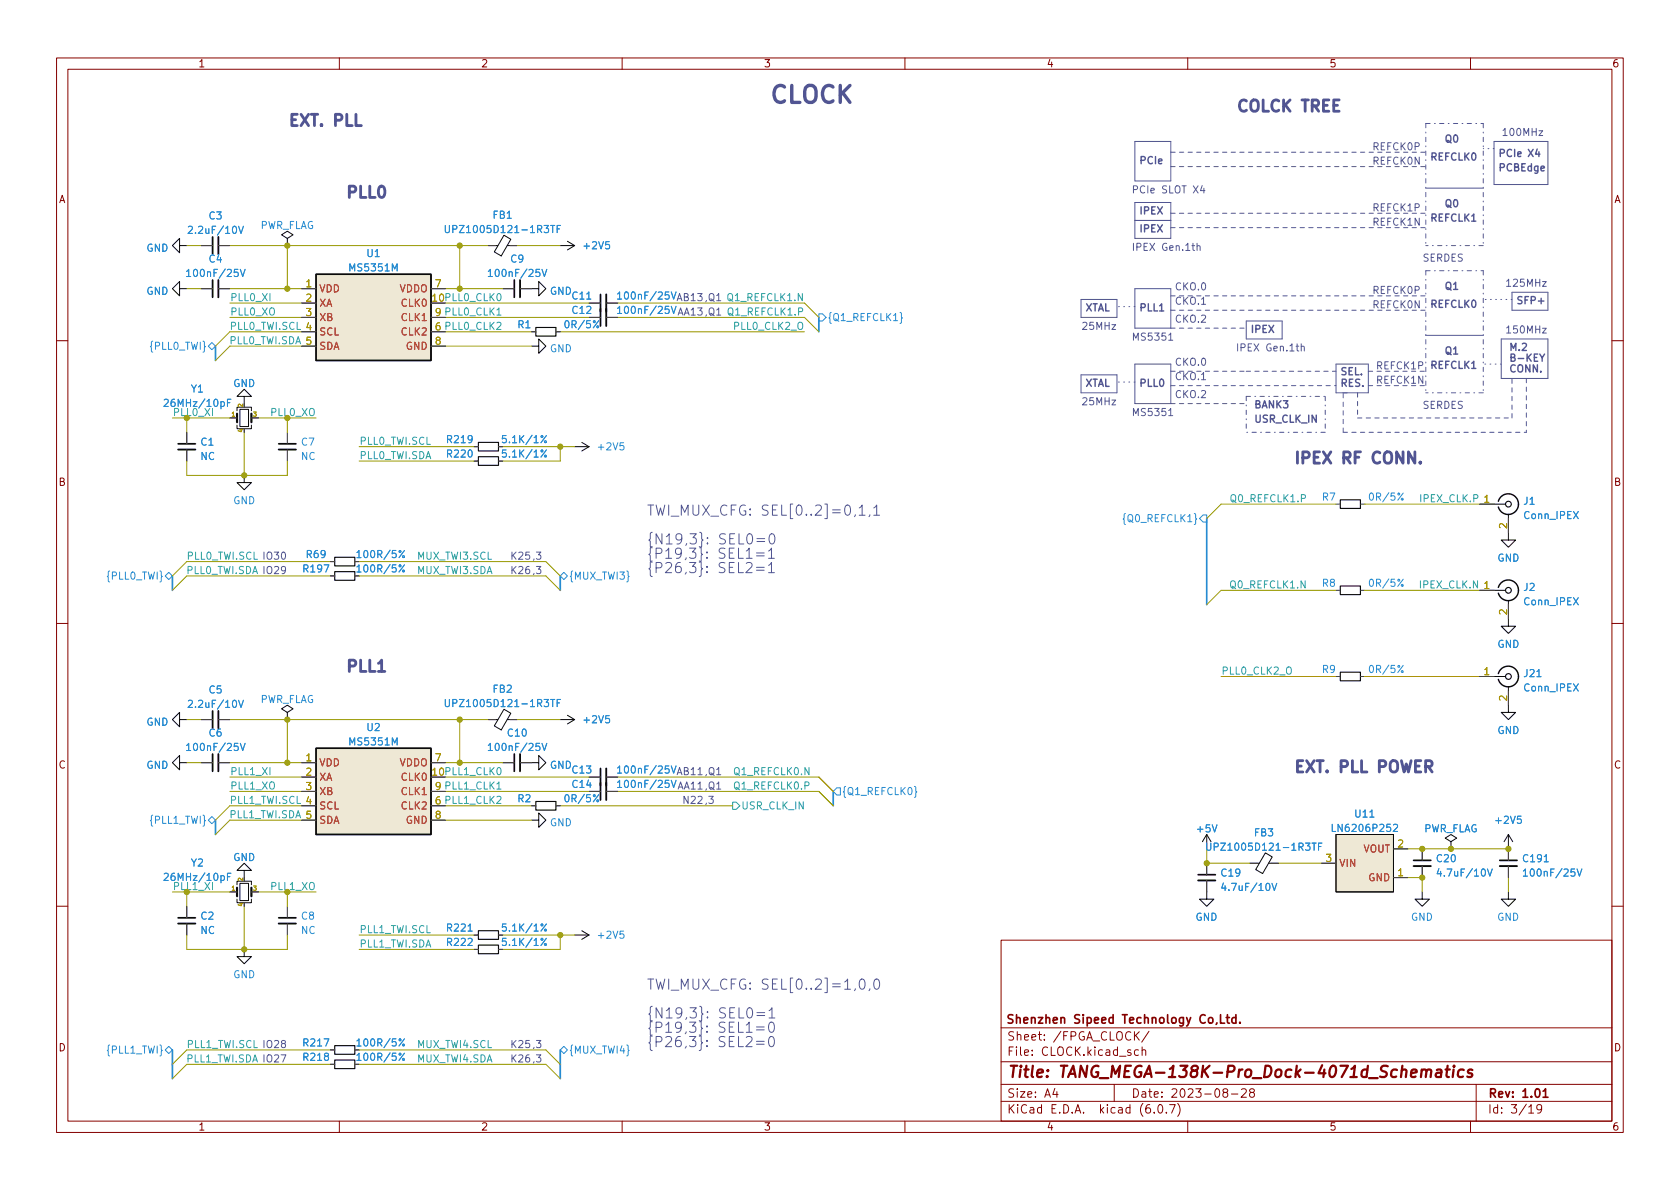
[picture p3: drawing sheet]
<svg xmlns="http://www.w3.org/2000/svg" width="297mm" height="210mm" viewBox="0 0 297 210" stroke-linecap="round" stroke-linejoin="round" font-family="sans-serif">
<defs><g id="words">
<text font-size="4.2" fill="#515593" x="135.9" y="18.2">CLOCK</text>
<g font-size="2.8" fill="#515593">
<text x="50.8" y="22.3">EXT. PLL</text>
<text x="218.4" y="19.8">COLCK TREE</text>
<text x="61" y="35">PLL0</text>
<text x="228.6" y="82">IPEX RF CONN.</text>
<text x="61" y="118.8">PLL1</text>
<text x="228.6" y="136.6">EXT. PLL POWER</text>
</g>
<text font-size="2.8" fill="#840000" x="178" y="190.6">Title: TANG_MEGA-138K-Pro_Dock-4071d_Schematics</text>
<g font-size="2.5" fill="#515593">
<text x="114.3" y="91.2">TWI_MUX_CFG: SEL[0..2]=0,1,1</text>
<text x="114.3" y="101.4">{P26,3}: SEL2=1</text>
<text x="114.3" y="96.3">{N19,3}: SEL0=0</text>
<text x="114.3" y="98.8">{P19,3}: SEL1=1</text>
<text x="114.3" y="175">TWI_MUX_CFG: SEL[0..2]=1,0,0</text>
<text x="114.3" y="180.1">{N19,3}: SEL0=1</text>
<text x="114.3" y="185.2">{P26,3}: SEL2=0</text>
<text x="114.3" y="182.6">{P19,3}: SEL1=0</text>
</g>
<g font-size="2.1" fill="#840000">
<text x="177.8" y="181">Shenzhen Sipeed Technology Co,Ltd.</text>
<text x="178" y="184">Sheet: /FPGA_CLOCK/</text>
<text x="178" y="186.7">File: CLOCK.kicad_sch</text>
<text x="178" y="196.9">KiCad E.D.A. kicad (6.0.7)</text>
<text x="178" y="194.1">Size: A4</text>
<text x="200" y="194.1">Date: 2023-08-28</text>
<text x="263" y="194.1">Rev: 1.01</text>
<text x="263" y="196.9">Id: 3/19</text>
</g>
<g font-size="1.8" fill="#840000">
<text x="35" y="11.9">1</text>
<text x="85" y="11.9">2</text>
<text x="135" y="11.9">3</text>
<text x="185" y="11.9">4</text>
<text x="235" y="11.9">5</text>
<text x="285" y="11.9">6</text>
<text x="10.3" y="35.9">A</text>
<text x="285.3" y="35.9">A</text>
<text x="10.3" y="85.9">B</text>
<text x="285.3" y="85.9">B</text>
<text x="10.3" y="135.9">C</text>
<text x="285.3" y="135.9">C</text>
<text x="10.3" y="185.9">D</text>
<text x="285.3" y="185.9">D</text>
<text x="35" y="199.9">1</text>
<text x="85" y="199.9">2</text>
<text x="135" y="199.9">3</text>
<text x="185" y="199.9">4</text>
<text x="235" y="199.9">5</text>
<text x="285" y="199.9">6</text>
</g>
<g font-size="1.8" fill="#515593">
<text x="201.3" y="29">PCIe</text>
<text x="242.6" y="29.1">REFCK0N</text>
<text x="242.6" y="26.6">REFCK0P</text>
<text x="252.7" y="28.4">REFCLK0</text>
<text x="255.3" y="25.2">Q0</text>
<text x="264.8" y="27.7">PCIe X4</text>
<text x="265.4" y="24">100MHz</text>
<text x="200" y="34.2">PCIe SLOT X4</text>
<text x="264.8" y="30.3">PCBEdge</text>
<text x="201.3" y="41.1">IPEX</text>
<text x="201.3" y="37.9">IPEX</text>
<text x="242.6" y="39.9">REFCK1N</text>
<text x="242.6" y="37.4">REFCK1P</text>
<text x="252.7" y="39.2">REFCLK1</text>
<text x="255.3" y="36.6">Q0</text>
<text x="200" y="44.3">IPEX Gen.1th</text>
<text x="251.5" y="46.3">SERDES</text>
<text x="119.9" y="53.2">AB13,Q1</text>
<text x="207.6" y="51.3">CKO.0</text>
<text x="207.6" y="53.9">CKO.1</text>
<text x="242.6" y="52">REFCK0P</text>
<text x="255.3" y="51.2">Q1</text>
<text x="266.1" y="50.7">125MHz</text>
<text x="268" y="53.8">SFP+</text>
<text x="119.9" y="55.8">AA13,Q1</text>
<text x="191.1" y="58.3">25MHz</text>
<text x="191.8" y="55">XTAL</text>
<text x="201.3" y="55">PLL1</text>
<text x="207.6" y="57">CKO.2</text>
<text x="221" y="58.9">IPEX</text>
<text x="242.6" y="54.5">REFCK0N</text>
<text x="252.7" y="54.4">REFCLK0</text>
<text x="266.1" y="59">150MHz</text>
<text x="200" y="60.2">MS5351</text>
<text x="207.6" y="64.7">CKO.0</text>
<text x="218.4" y="62.1">IPEX Gen.1th</text>
<text x="243.2" y="65.3">REFCK1P</text>
<text x="252.7" y="65.2">REFCLK1</text>
<text x="255.3" y="62.7">Q1</text>
<text x="266.7" y="63.9">B-KEY</text>
<text x="266.7" y="62">M.2</text>
<text x="266.7" y="65.8">CONN.</text>
<text x="191.1" y="71.7">25MHz</text>
<text x="191.8" y="68.4">XTAL</text>
<text x="201.3" y="68.4">PLL0</text>
<text x="207.6" y="70.4">CKO.2</text>
<text x="207.6" y="67.2">CKO.1</text>
<text x="236.9" y="66.3">SEL.</text>
<text x="236.9" y="68.4">RES.</text>
<text x="243.2" y="67.8">REFCK1N</text>
<text x="200" y="73.6">MS5351</text>
<text x="221.6" y="74.7">USR_CLK_IN</text>
<text x="221.6" y="72.2">BANK3</text>
<text x="251.5" y="72.3">SERDES</text>
<text x="47" y="101.5">IO29</text>
<text x="47" y="99">IO30</text>
<text x="90.7" y="101.5">K26,3</text>
<text x="90.7" y="99">K25,3</text>
<text x="119.9" y="137.1">AB11,Q1</text>
<text x="119.9" y="139.6">AA11,Q1</text>
<text x="121.2" y="142.1">N22,3</text>
<text x="47" y="185.3">IO28</text>
<text x="90.7" y="185.3">K25,3</text>
<text x="47" y="187.9">IO27</text>
<text x="90.7" y="187.9">K26,3</text>
</g>
<g font-size="1.8" fill="#268bd2">
<text x="34" y="41.3">2.2uF/10V</text>
<text x="37" y="38.8">C3</text>
<text x="45.8" y="40.5">PWR_FLAG</text>
<text x="80" y="41.2">UPZ1005D121-1R3TF</text>
<text x="87.2" y="38.7">FB1</text>
<text x="25.9" y="44.5">GND</text>
<text x="37" y="46.4">C4</text>
<text x="62" y="48">MS5351M</text>
<text x="64.9" y="45.4">U1</text>
<text x="90.3" y="46.4">C9</text>
<text x="103.4" y="44.1">+2V5</text>
<text x="25.9" y="52.1">GND</text>
<text x="33.7" y="49">100nF/25V</text>
<text x="87.1" y="49">100nF/25V</text>
<text x="97.2" y="52.1">GND</text>
<text x="101.2" y="53">C11</text>
<text x="109.9" y="53">100nF/25V</text>
<text x="91.6" y="58">R1</text>
<text x="100.2" y="58">0R/5%</text>
<text x="101.2" y="55.5">C12</text>
<text x="109.9" y="55.5">100nF/25V</text>
<text x="146.2" y="56.8">{Q1_REFCLK1}</text>
<text x="26.7" y="61.8">{PLL0_TWI}</text>
<text x="97.2" y="62.3">GND</text>
<text x="29.8" y="71.9">26MHz/10pF</text>
<text x="33.8" y="69.4">Y1</text>
<text x="41.2" y="68.4">GND</text>
<text x="35.4" y="81.3">NC</text>
<text x="35.5" y="78.8">C1</text>
<text x="53.2" y="81.3">NC</text>
<text x="53.3" y="78.8">C7</text>
<text x="79.2" y="78.4">R219</text>
<text x="79.2" y="80.9">R220</text>
<text x="89.3" y="78.4">5.1K/1%</text>
<text x="89.3" y="80.9">5.1K/1%</text>
<text x="105.9" y="79.6">+2V5</text>
<text x="41.2" y="89.1">GND</text>
<text x="233.8" y="88.5">R7</text>
<text x="242.5" y="88.5">0R/5%</text>
<text x="269.4" y="89.2">J1</text>
<text x="199" y="92.3">{Q0_REFCLK1}</text>
<text x="269.5" y="91.8">Conn_IPEX</text>
<text x="53.8" y="101.2">R197</text>
<text x="54.3" y="98.7">R69</text>
<text x="63.7" y="98.7">100R/5%</text>
<text x="63.7" y="101.2">100R/5%</text>
<text x="264.7" y="99.3">GND</text>
<text x="19.1" y="102.5">{PLL0_TWI}</text>
<text x="100.5" y="102.5">{MUX_TWI3}</text>
<text x="233.8" y="103.8">R8</text>
<text x="242.5" y="103.8">0R/5%</text>
<text x="269.4" y="104.5">J2</text>
<text x="269.5" y="107">Conn_IPEX</text>
<text x="233.8" y="119">R9</text>
<text x="242.5" y="119">0R/5%</text>
<text x="264.7" y="114.5">GND</text>
<text x="269.5" y="119.7">J21</text>
<text x="34" y="125.2">2.2uF/10V</text>
<text x="37" y="122.6">C5</text>
<text x="45.8" y="124.3">PWR_FLAG</text>
<text x="80" y="125">UPZ1005D121-1R3TF</text>
<text x="87.2" y="122.5">FB2</text>
<text x="269.5" y="122.3">Conn_IPEX</text>
<text x="25.9" y="128.3">GND</text>
<text x="37" y="130.2">C6</text>
<text x="62" y="131.8">MS5351M</text>
<text x="64.9" y="129.3">U2</text>
<text x="89.8" y="130.2">C10</text>
<text x="103.4" y="127.9">+2V5</text>
<text x="264.7" y="129.8">GND</text>
<text x="25.9" y="135.9">GND</text>
<text x="33.7" y="132.8">100nF/25V</text>
<text x="87.1" y="132.8">100nF/25V</text>
<text x="97.2" y="135.9">GND</text>
<text x="101.2" y="136.8">C13</text>
<text x="109.9" y="136.8">100nF/25V</text>
<text x="91.6" y="141.9">R2</text>
<text x="100.2" y="141.9">0R/5%</text>
<text x="101.2" y="139.3">C14</text>
<text x="109.9" y="139.3">100nF/25V</text>
<text x="148.8" y="140.6">{Q1_REFCLK0}</text>
<text x="26.7" y="145.7">{PLL1_TWI}</text>
<text x="97.2" y="146.1">GND</text>
<text x="211.8" y="147.2">+5V</text>
<text x="221.8" y="147.9">FB3</text>
<text x="236.1" y="147.1">LN6206P252</text>
<text x="239.7" y="144.6">U11</text>
<text x="251.6" y="147.2">PWR_FLAG</text>
<text x="264.6" y="145.7">+2V5</text>
<text x="29.8" y="155.8">26MHz/10pF</text>
<text x="33.8" y="153.2">Y2</text>
<text x="41.2" y="152.2">GND</text>
<text x="214.6" y="150.4">UPZ1005D121-1R3TF</text>
<text x="216" y="155">C19</text>
<text x="254.1" y="152.5">C20</text>
<text x="254.8" y="155">4.7uF/10V</text>
<text x="269.4" y="152.5">C191</text>
<text x="270.1" y="155">100nF/25V</text>
<text x="216.7" y="157.5">4.7uF/10V</text>
<text x="35.4" y="165.2">NC</text>
<text x="35.5" y="162.6">C2</text>
<text x="53.2" y="165.2">NC</text>
<text x="53.3" y="162.6">C8</text>
<text x="79.2" y="164.7">R221</text>
<text x="79.2" y="167.3">R222</text>
<text x="89.3" y="164.7">5.1K/1%</text>
<text x="89.3" y="167.3">5.1K/1%</text>
<text x="105.9" y="166">+2V5</text>
<text x="211.3" y="162.8">GND</text>
<text x="249.4" y="162.8">GND</text>
<text x="264.7" y="162.8">GND</text>
<text x="41.2" y="173">GND</text>
<text x="53.8" y="185">R217</text>
<text x="63.7" y="185">100R/5%</text>
<text x="19.1" y="186.3">{PLL1_TWI}</text>
<text x="53.8" y="187.6">R218</text>
<text x="63.7" y="187.6">100R/5%</text>
<text x="100.5" y="186.3">{MUX_TWI4}</text>
</g>
<g font-size="1.8" fill="#2aa198">
<text x="40.6" y="53.2">PLL0_XI</text>
<text x="76.5" y="53.3">10 PLL0_CLK0</text>
<text x="129" y="53.2">Q1_REFCLK1.N</text>
<text x="40.6" y="55.8">PLL0_XO</text>
<text x="40.8" y="58.3">PLL0_TWI.SCL 4</text>
<text x="77" y="58.4">6 PLL0_CLK2</text>
<text x="77" y="55.9">9 PLL0_CLK1</text>
<text x="129.1" y="55.8">Q1_REFCLK1.P</text>
<text x="130" y="58.3">PLL0_CLK2_O</text>
<text x="40.6" y="60.9">PLL0_TWI.SDA 5</text>
<text x="63.5" y="78.6">PLL0_TWI.SCL</text>
<text x="63.5" y="81.2">PLL0_TWI.SDA</text>
<text x="218" y="88.8">Q0_REFCLK1.P</text>
<text x="251.3" y="88.8">IPEX_CLK.P 1</text>
<text x="32.9" y="101.5">PLL0_TWI.SDA</text>
<text x="33.1" y="99">PLL0_TWI.SCL</text>
<text x="73.7" y="99">MUX_TWI3.SCL</text>
<text x="73.7" y="101.5">MUX_TWI3.SDA</text>
<text x="217.9" y="104">Q0_REFCLK1.N</text>
<text x="251.2" y="104">IPEX_CLK.N 1</text>
<text x="215.9" y="119.3">PLL0_CLK2_O</text>
<text x="40.6" y="137.1">PLL1_XI</text>
<text x="76.5" y="137.2">10 PLL1_CLK0</text>
<text x="129.5" y="137.1">Q1_REFCLK0.N</text>
<text x="40.6" y="139.6">PLL1_XO</text>
<text x="40.8" y="142.1">PLL1_TWI.SCL 4</text>
<text x="77" y="142.2">6 PLL1_CLK2</text>
<text x="77" y="139.7">9 PLL1_CLK1</text>
<text x="129.5" y="139.6">Q1_REFCLK0.P</text>
<text x="131" y="143.1">USR_CLK_IN</text>
<text x="40.6" y="144.7">PLL1_TWI.SDA 5</text>
<text x="63.5" y="165">PLL1_TWI.SCL</text>
<text x="63.5" y="167.5">PLL1_TWI.SDA</text>
<text x="33.1" y="185.3">PLL1_TWI.SCL</text>
<text x="73.7" y="185.3">MUX_TWI4.SCL</text>
<text x="32.9" y="187.9">PLL1_TWI.SDA</text>
<text x="73.7" y="187.9">MUX_TWI4.SDA</text>
</g>
<g font-size="1.8" fill="#b58900">
<text x="54.1" y="50.8">1</text>
<text x="54.1" y="53.3">2</text>
<text x="76.5" y="53.3">10</text>
<text x="77" y="50.8">7</text>
<text x="54.1" y="55.9">3</text>
<text x="54.1" y="58.4">4</text>
<text x="77" y="58.4">6</text>
<text x="77" y="55.9">9</text>
<text x="54.1" y="61">5</text>
<text x="77" y="61">8</text>
<text x="262.4" y="88.9">1</text>
<text x="266.4" y="93.5" transform="rotate(-90 266.4 93.5)">2</text>
<text x="262.4" y="104.1">1</text>
<text x="266.4" y="108.7" transform="rotate(-90 266.4 108.7)">2</text>
<text x="262.4" y="119.4">1</text>
<text x="266.4" y="123.9" transform="rotate(-90 266.4 123.9)">2</text>
<text x="54.1" y="134.6">1</text>
<text x="54.1" y="137.2">2</text>
<text x="76.5" y="137.2">10</text>
<text x="77" y="134.6">7</text>
<text x="54.1" y="139.7">3</text>
<text x="54.1" y="142.2">4</text>
<text x="77" y="142.2">6</text>
<text x="77" y="139.7">9</text>
<text x="54.1" y="144.8">5</text>
<text x="77" y="144.8">8</text>
<text x="247.2" y="149.9">2</text>
<text x="234.5" y="152.4">3</text>
<text x="247.2" y="154.9">1</text>
</g>
<g font-size="1.8" fill="#cb4b16">
<text x="56.4" y="51.7">VDD</text>
<text x="70.6" y="51.7">VDDO</text>
<text x="56.4" y="54.2">XA</text>
<text x="56.4" y="56.8">XB</text>
<text x="56.4" y="59.3">SCL</text>
<text x="71.1" y="54.2">CLK0</text>
<text x="71.1" y="59.3">CLK2</text>
<text x="71.1" y="56.8">CLK1</text>
<text x="56.4" y="61.8">SDA</text>
<text x="71.8" y="61.8">GND</text>
<text x="56.4" y="135.5">VDD</text>
<text x="70.6" y="135.5">VDDO</text>
<text x="56.4" y="138">XA</text>
<text x="56.4" y="140.6">XB</text>
<text x="56.4" y="143.1">SCL</text>
<text x="71.1" y="138">CLK0</text>
<text x="71.1" y="143.1">CLK2</text>
<text x="71.1" y="140.6">CLK1</text>
<text x="56.4" y="145.7">SDA</text>
<text x="71.8" y="145.7">GND</text>
<text x="236.7" y="153.3">VIN</text>
<text x="241" y="150.7">VOUT</text>
<text x="241.9" y="155.8">GND</text>
</g>
<g font-size="1.8" fill="#859900">
<text x="30.5" y="73.6">PLL0_XI</text>
<text x="48" y="73.6">PLL0_XO</text>
<text x="30.5" y="157.4">PLL1_XI</text>
<text x="48" y="157.4">PLL1_XO</text>
</g>
<g font-size="1.1" fill="#b58900">
<text x="42.9" y="72" transform="rotate(-90 42.9 72)">2</text>
<text x="41" y="73.7">1</text>
<text x="42.9" y="76.4" transform="rotate(-90 42.9 76.4)">4</text>
<text x="44.8" y="73.7">3</text>
<text x="42.9" y="155.8" transform="rotate(-90 42.9 155.8)">2</text>
<text x="41" y="157.5">1</text>
<text x="42.9" y="160.2" transform="rotate(-90 42.9 160.2)">4</text>
<text x="44.8" y="157.5">3</text>
</g>
</g></defs>
<g fill="none" stroke="#840000" stroke-width=".18">
<path d="M10 10.2h277v190.1h-277zM12 12.2h273v186.1h-273zM60 10.2v2M110 10.2v2M160 10.2v2M210 10.2v2M260 10.2v2M10 60.2h2M285 60.2h2M10 110.2h2M285 110.2h2M10 160.2h2"/>
<path d="M177 166.3h108v32h-108zM285 160.2h2M60 198.3v2M110 198.3v2M160 198.3v2M177 194.8h108M177 191.8h108M177 187.8h108M177 181.8h108M186.5 192.5l-.4 1h1M186.9 193v1M197 191.8v3"/>
<path d="M200.8 183.1l.6 .8M201.3 185.7l-.4-.1-.3 .3v.4l.1 .3h.6M201.4 182.4l-.8 .9M201.9 185.8l.2-.2 .4 .1 .1 .9M201.9 185.1v1.5M203.1 182.4l-1.2 1.9M204.1 196.7v.1M204.9 195.4l.2-.1a.81 .81 0 0 1 .6 .7 .81 .81 0 0 1-.3 .8h-.2a.81 .81 0 0 1-.6-.6 .81 .81 0 0 1 .3-.8zM206.2 196.7v.1M206.8 195.3h1l-.7 1.5M208.2 195.1a1.72 1.72 0 0 1 0 2.3M210 198.3v2"/>
<path d="M216.5 193.2l-.3-.3 .1-.2 .2-.2 .4 .1 .2 .2-.1 .2-.6 .2-.2 .3 .1 .4 .2 .1h.4l.2-.3v-.2l-.3-.3M217.7 193.5h1.2M219.5 192.7l.6-.2 .2 .2 .1 .3-1 1h1M221.2 193.2l-.3-.3 .1-.2 .2-.2 .4 .1 .2 .2-.1 .2-.6 .2-.2 .3 .1 .4 .2 .1h.3l.3-.3-.1-.4-.2-.1M260 198.3v2M261 191.8v6.5M270.3 195.8l.4-.5v1.5M270.3 196.8h.9M272.6 196l-.3 .3h-.3l-.3-.3 .2-.6 .4-.1 .2 .2a.99 .99 0 0 1-.3 1.3h-.3"/>
</g>
<path d="M215.8 179.4v1.5h.7M216.8 179.9h.6M217 179.4v1.3l.4 .2M218.5 179.4v1.5M218.5 180l-.4-.1-.3 .3v.4l.1 .3h.6M219.2 180.8v.1M272.8 193l.5-.5v1.5M272.8 194h.9" fill="none" stroke="#840000" stroke-width=".3"/>
<path d="M251.4 189.3a.49 .49 0 0 1 .8 .1l-.1 1.1M252.2 189.4a.5 .5 0 0 1 .8-.2l-.1 1.3M254 189.2l.2-.1 .6 .1-.1 1.3M254.9 189.6l-.7 .1a.4 .4 0 0 0-.4 .3 .4 .4 0 0 0 .3 .5l.7-.1M255.6 189.1h.7M256 188.5l-.3 1.7 .1 .2 .4 .1M257 189.1l-.2 1.4M257.1 188.5l-.1 .1 .1 .1 .1-.1-.1-.1v.2M258.8 189.2a.66 .66 0 0 0-1 .3l-.1 .6 .2 .3 .2 .1 .6-.1M260.3 189.2a.49 .49 0 0 0-.8 .3l.3 .3 .5 .1v.2l-.1 .3-.2 .1-.6-.1" fill="none" stroke="#840000" stroke-width=".4"/>
<g fill="none" stroke="#0a0a0a" stroke-width=".2">
<path d="M94.7 57.9h3.6v1.5h-3.6zM84.6 78.2h3.5v1.6h-3.5zM59.2 98.5h3.5v1.6h-3.5zM84.6 80.8h3.5v1.5h-3.5zM237 88.4h3.5v1.5h-3.5zM59.2 101.1h3.5v1.5h-3.5zM237 118.9h3.5v1.5h-3.5zM237 103.6h3.5v1.6h-3.5zM94.7 141.7h3.6v1.6h-3.6zM84.6 164.6h3.5v1.5h-3.5zM84.6 167.1h3.5v1.6h-3.5zM59.2 184.9h3.5v1.5h-3.5z"/>
<path d="M59.2 187.4h3.5v1.6h-3.5z"/>
<circle cx="266.7" cy="89.1" r=".51"/>
<circle cx="266.7" cy="119.6" r=".51"/>
<circle cx="266.7" cy="104.4" r=".51"/>
</g>
<g fill="none" stroke="#493f36" stroke-width=".18">
<path d="M35.6 43.4h2M35.6 51h2M38.6 43.4h2M38.6 51h2M50.8 43.4h.1M53.3 51h2.6M53.3 53.6h2.6M53.3 56.1h2.6M53.3 58.7h2.6M76.2 51h2.5M76.2 56.1h2.5M76.2 58.7h2.5"/>
<path d="M86.4 43.4h1.2M88.9 51h2M90.2 43.4h1.2M91.9 51h2.1M94 58.7h.7M98.3 58.7h.8M104.1 53.6h2.1M104.1 56.1h2.1M107.2 53.6h2M107.2 56.1h2M33 76.4v2.1M33 79.5v2"/>
<path d="M40.6 73.9h1.3M44.4 73.9h1.3M50.8 76.4v2.1M50.8 79.5v2M53.3 61.2h2.6M76.2 61.2h2.5M83.8 79h.8M88.1 79h.8M58.4 99.3h.8M62.7 99.3h.8M83.8 81.5h.8M88.1 81.5h.8"/>
<path d="M236.2 89.1h.8M240.5 89.1h.8M261.6 89.1h2.6M266.7 91.7v2.5M58.4 101.8h.8M62.7 101.8h.8M236.2 119.6h.8M236.2 104.4h.8M240.5 119.6h.8M240.5 104.4h.8M261.6 119.6h2.6M261.6 104.4h2.6"/>
<path d="M266.7 106.9v2.6M35.6 134.9h2M35.6 127.2h2M38.6 134.9h2M38.6 127.2h2M50.8 127.2h.1M53.3 137.4h2.6M53.3 134.9h2.6M53.3 139.9h2.6M76.2 134.9h2.5M76.2 139.9h2.5M86.4 127.2h1.2"/>
<path d="M88.9 134.9h2M90.2 127.2h1.2M91.9 134.9h2.1M104.1 137.4h2.1M104.1 139.9h2.1M107.2 137.4h2M107.2 139.9h2M266.7 122.2v2.5M40.6 157.7h1.3M44.4 157.7h1.3M53.3 142.5h2.6M53.3 145h2.6"/>
<path d="M76.2 142.5h2.5M76.2 145h2.5M94 142.5h.7M98.3 142.5h.8M213.4 152.6v2.1M213.4 155.7v2M221 152.6h1.2M224.8 152.6h1.3M233.7 152.6h2.5M246.4 155.2h2.5M246.4 150.1h2.5M251.5 150.1v2"/>
<path d="M251.5 153.2v2M256.5 150.1h.1M266.7 150.1v2M266.7 153.2v2M33 160.3v2M33 163.3v2M50.8 160.3v2M50.8 163.3v2M83.8 165.3h.8M83.8 167.9h.8M88.1 165.3h.8M88.1 167.9h.8"/>
<path d="M58.4 185.7h.8M58.4 188.2h.8M62.7 185.7h.8M62.7 188.2h.8"/>
</g>
<g fill="none" stroke="#268bd2" stroke-width=".18">
<path d="M78.7 39.9v1l.3 .2h.2l.3-.2v-1M99.1 39.9h-.6v1.2M33 48l.4-.4v1.3M33 48.9h.7M33.3 40.1l.5-.1 .2 .4-.8 .9h.8M42.2 40l.4 1.3 .4-1.3M42.5 47.6l.4 1.3 .4-1.3M86.3 48l.4-.4v1.3M86.3 48.9h.8M95.8 47.6l.5 1.3 .4-1.3M98.5 40.5h.4M109.2 52l.4-.4v1.3"/>
<path d="M109.2 54.5l.4-.3v1.2M109.2 52.9h.7M109.2 55.4h.7M118.7 51.6l.4 1.3 .4-1.3M118.7 54.2l.4 1.2 .4-1.2M144.8 55.5h.6l.6 .6-.6 .7h-.6zM159.1 55.3l.3 .1v.6l.2 .2-.2 .2v.6l-.3 .2M29 70.7l.5-.1 .3 .4-.8 .9h.8M36.8 61.2l.7-.6 .6 .6-.6 .6zM40.2 71.2h.4M40.8 70.6h-.6v1.3M96.6 77l-1 1.3"/>
<path d="M96.6 79.6l-1 1.2M63.1 97.7l.4-.4v1.3M63.1 98.6h.7M71.5 97.3l-1 1.3M71.5 99.9l-1 1.3M212.7 91.1h.7v1.2h-.7l-.6-.6zM29.2 101.8l.6-.6 .7 .6-.7 .7zM63.1 100.2l.4-.3v1.3M63.1 101.2h.7M99.1 101.8l.6-.6 .6 .6-.6 .7zM33 131.8l.4-.4v1.3M33 132.7h.7"/>
<path d="M33.3 123.9l.5-.1 .2 .4-.8 .9h.8M42.2 123.8l.4 1.3 .4-1.3M42.5 131.4l.4 1.3 .4-1.3M78.7 123.7v1l.3 .3h.2l.3-.3v-1M86.3 131.8l.4-.4v1.3M86.3 132.7h.8M95.8 131.4l.5 1.3 .4-1.3M98.5 124.3h.4M99.1 123.7h-.6v1.3M109.2 135.8l.4-.4v1.3M109.2 138.3l.4-.3v1.3M109.2 136.7h.7"/>
<path d="M109.2 139.3h.7M118.7 135.4l.4 1.3 .4-1.3M118.7 138l.4 1.3 .4-1.3M148 139.3h.6v1.3h-.6l-.7-.7zM161.7 139.1l.2 .2v.6l.2 .1-.2 .2v.6l-.2 .2M29 154.5l.5-.1 .3 .4-.8 .9h.8M36.8 145l.7-.6 .6 .6-.6 .7zM40.2 155h.4M40.8 154.4h-.6v1.3M213.4 149.1v1l.2 .3 .4-.1 .1-.2v-1M216.3 156.1l-.3 .9h.8M224.9 156.2l.4 1.3 .4-1.3"/>
<path d="M233.1 149.7h.5M233.7 149.1h-.6v1.3M235.6 145.8v1.2h.6M246.4 145.9l.5-.1 .2 .3-.8 .9h.8M254.4 153.6l-.3 .9h.8M263 153.7l.4 1.2 .4-1.2M269.3 154l.4-.3v1.2M269.3 154.9h.8M278.8 153.7l.5 1.2 .4-1.2M96.6 163.4l-1 1.3M96.6 165.9l-1 1.3M29.2 185.7l.6-.7 .7 .7-.7 .6z"/>
<path d="M63.1 184.1l.4-.4v1.3M63.1 186.6l.4-.4v1.3M63.1 185h.7M63.1 187.5h.7M71.5 183.7l-1 1.3M71.5 186.2l-1 1.3M99.1 185.7l.6-.7 .6 .7-.6 .6z"/>
<circle cx="96.4" cy="78.1" r=".18"/>
<circle cx="71.3" cy="98.4" r=".18"/>
<circle cx="96.4" cy="80.7" r=".18"/>
<circle cx="71.3" cy="101" r=".18"/>
<circle cx="96.4" cy="164.5" r=".18"/>
<circle cx="96.4" cy="167" r=".18"/>
<circle cx="71.3" cy="187.3" r=".18"/>
<circle cx="71.3" cy="184.8" r=".18"/>
</g>
<g fill="none" stroke="#0a0a0a" stroke-width=".33">
<path d="M38.6 41.9v3.1M38.6 49.5v3.1M91.9 49.5v3.1M107.2 52.1v5.6M31.5 79.5h3M49.3 79.5h3M38.6 125.7v3.1M38.6 133.3v3.1M91.9 133.3v3.1M107.2 135.9v5.6M211.8 155.7h3.1M249.9 153.2h3.1"/>
<path d="M265.2 153.2h3M31.5 163.3h3M49.3 163.3h3"/>
</g>
<g fill="none" stroke="#0a0a0a" stroke-width=".3">
<path d="M37.6 41.9v3.1M37.6 49.5v3.1M90.9 49.5v3.1M106.2 52.1v5.6M31.5 78.5h3M49.3 78.5h3M37.6 125.7v3.1M37.6 133.3v3.1M90.9 133.3v3.1M106.2 135.9v5.6M211.8 154.7h3.1M249.9 152.1h3.1"/>
<path d="M265.2 152.1h3M31.5 162.3h3M49.3 162.3h3"/>
</g>
<g fill="none" stroke="#0a0a0a" stroke-width=".18">
<path d="M31.7 43.4v-1.2l-1.2 1.2 1.2 1.3v-1.3h1.3M31.7 51v-1.2l-1.2 1.2 1.2 1.3v-1.3h1.3M50.8 42.2l1-.7-1-.6-1 .6 1 .7v1.2M87.6 43.4h.4M89.1 41.6l1.2 .7-1.7 3-1.2-.8zM89.7 43.4h.5M94 51h1.2v-1.2l1.3 1.2-1.3 1.3v-1.3M99.1 43.4h2.5M100.3 42.7l1.3 .7M101.6 43.4l-1.3 .8M41.9 72.6v-.6h2.5v.6M41.9 75.2v.6h2.5v-.6"/>
<path d="M42.4 72.4h1.5v3h-1.5zM43.2 70.1h1.2l-1.2-1.3-1.3 1.3h1.3v1.3M94 61.2h1.2v-1.3l1.3 1.3-1.3 1.3v-1.3M101.6 79h2.5M102.9 78.2l1.2 .8M104.1 79l-1.2 .8M43.2 84.1v1.2h1.2l-1.2 1.3-1.3-1.3h1.3M264.2 89.1h2M266.7 94.2v1.3h1.3l-1.3 1.3-1.3-1.3h1.3M266.7 90.9v.8M264.2 104.4h2M264.2 119.6h2"/>
<path d="M266.7 109.5v1.2h1.3l-1.3 1.3-1.3-1.3h1.3M266.7 106.2v.7M31.7 134.9v-1.3l-1.2 1.3 1.2 1.2v-1.2h1.3M31.7 127.2v-1.2l-1.2 1.2 1.2 1.3v-1.3h1.3M50.8 126l1-.7-1-.6-1 .6 1 .7v1.2M87.6 127.2h.4M89.1 125.4l1.2 .7-1.7 3-1.2-.7zM89.7 127.2h.5M94 134.9h1.2v-1.3l1.3 1.3-1.3 1.2v-1.2M99.1 127.2h2.5M100.3 126.5l1.3 .7M101.6 127.2l-1.3 .8"/>
<path d="M266.7 124.7v1.3h1.3l-1.3 1.2-1.3-1.2h1.3M266.7 121.4v.8M41.9 156.5v-.7h2.5v.7M41.9 159v.6h2.5v-.6M42.4 156.2h1.5v3.1h-1.5zM43.2 153.9h1.2l-1.2-1.3-1.3 1.3h1.3v1.3M94 145h1.2v-1.2l1.3 1.2-1.3 1.3v-1.3M213.4 157.7v1.3h-1.3l1.3 1.3 1.2-1.3h-1.2M213.4 147.6l-.8 1.2M213.4 147.6v2.5M213.4 147.6l.7 1.2M222.2 152.6h.4"/>
<path d="M223.7 150.8l1.2 .7-1.7 3-1.2-.7zM224.3 152.6h.5M236.2 147.6h10.2v10.1h-10.2zM251.5 157.7v1.3h-1.3l1.3 1.3 1.2-1.3h-1.2M256.5 148.8l1.1-.6-1.1-.6-1 .6 1 .6v1.3M266.7 157.7v1.3h-1.3l1.3 1.3 1.3-1.3h-1.3M266.7 147.6v2.5M266.7 147.6l-.8 1.2M266.7 147.6l.8 1.2M43.2 167.9v1.3h1.2l-1.2 1.2-1.3-1.2h1.3M101.6 165.3h2.5M102.9 164.6l1.2 .7"/>
<path d="M104.1 165.3l-1.2 .8"/>
</g>
<path d="M55.9 48.5h20.3v15.2h-20.3zM264.9 88.6a1.81 1.81 0 0 1 2.8-.9 1.81 1.81 0 0 1 0 2.9 1.81 1.81 0 0 1-2.8-.9M264.9 103.9a1.81 1.81 0 0 1 2.8-1 1.81 1.81 0 0 1 0 3 1.81 1.81 0 0 1-2.8-1M264.9 119.1a1.81 1.81 0 0 1 2.8-1 1.81 1.81 0 0 1 0 3 1.81 1.81 0 0 1-2.8-1M55.9 132.3h20.3v15.3h-20.3z" fill="none" stroke="#0a0a0a" stroke-width=".25"/>
<g fill="#eee8d5" stroke="#eee8d5" stroke-width=".18">
<path d="M55.9 48.5h20.3v15.2h-20.3z"/>
<path d="M236.2 147.6h10.2v10.1h-10.2z"/>
<path d="M55.9 132.3h20.3v15.3h-20.3z"/>
</g>
<path d="M41.9 73.1v1.6M44.4 73.1v1.6M41.9 157v1.5M44.4 157v1.5" fill="none" stroke="#0a0a0a" stroke-width=".38"/>
<path d="M129.5 141.9h.7l.6 .6-.6 .6h-.7z" fill="none" stroke="#2aa198" stroke-width=".18"/>
<path d="M250.2 79.9v2l-1.2-2v2M251.1 81.7l.1 .1-.1 .1-.1-.1 .1-.1v.2M252.1 135.6h.7a.54 .54 0 0 0 .4-.6 .54 .54 0 0 0-.4-.5h-.7v2M252.5 135.6l.7 .9" fill="none" stroke="#515593" stroke-width=".5"/>
<path d="M272.2 62.6l.5 .7 .4-.7" fill="none" stroke="#515593" stroke-width=".25"/>
<g fill="none" stroke="#515593" stroke-width=".18">
<path d="M200.7 25h6.3v7h-6.3zM200.7 35.8h6.3v6.4h-6.3zM200.7 39h6.3M212.6 32.8l-.3 .9h.7M212.9 33.3v.8M252.1 33.3h10.2M264.2 25h9.5v7.6h-9.5zM272.1 23.1h.7l-.7 .9h.7M191.1 53h6.4v3.1h-6.4zM200.7 51h6.3v7h-6.3zM206.6 59.3l.4-.4v1.3M211.7 43.6l.1-.2 .3 .1 .1 .8"/>
<path d="M211.7 43v1.3M220.3 56.8h6.4v3.1h-6.4zM252.1 59.3h10.2M265.4 59.9h8.3v7h-8.3zM267.3 51.7h6.4v3.2h-6.4zM272.7 49.8h.7l-.7 .8h.7M272.7 58h.7l-.7 .9h.7M191.1 66.3h6.4v3.2h-6.4zM200.7 64.4h6.3v7h-6.3zM206.6 72.6l.4-.4v1.3M206.6 73.5h.8M206.6 60.2h.8"/>
<path d="M230.1 61.3l.1-.1 .4 .1v.8M230.1 60.8v1.3M236.2 64.4h5.7v5.1h-5.7zM133.7 97.8h1.4M133.7 98.3h1.4M133.8 95.2h1.4M133.8 95.8h1.4M135.9 100l.5-.5v1.8M135.9 97.4l.5-.5v1.8M135.9 98.7h1M136.1 94.6a.43 .43 0 0 1 .5-.2 .43 .43 0 0 1 .3 .3 .93 .93 0 0 1-.5 1.5 1.1 1.1 0 0 1-.3-1.6zM151.9 89.8l.5-.5v1.8"/>
<path d="M151.9 91.1h1M153.8 91l-.2 .4M154.5 89.8l.5-.5v1.8M154.5 91.1h1M133.7 100.3h1.4M133.7 100.8h1.4M135.9 101.3h1M133.8 179.1h1.4M133.8 179.6h1.4M136 178.7l.5-.5v1.8M152.1 173.3a.43 .43 0 0 1 .4-.2 .43 .43 0 0 1 .4 .4 .93 .93 0 0 1-.6 1.4 1.1 1.1 0 0 1-.2-1.6zM153.8 174.8l-.2 .4"/>
<path d="M154.7 173.3a.43 .43 0 0 1 .4-.2 .43 .43 0 0 1 .3 .4 .93 .93 0 0 1-.5 1.4 1.1 1.1 0 0 1-.2-1.6zM133.7 184.1h1.4M133.7 184.7h1.4M133.7 181.6h1.4M133.7 182.1h1.4M136 180h1M136.1 183.4a.43 .43 0 0 1 .7 .2 .93 .93 0 0 1-.5 1.5 1.2 1.2 0 0 1-.2-1.7zM136.1 180.8a.43 .43 0 0 1 .7 .3 .93 .93 0 0 1-.5 1.4 1.2 1.2 0 0 1-.2-1.7z"/>
</g>
<g fill="none" stroke="#515593" stroke-width=".18" stroke-dasharray=".8 .8">
<path d="M207 26.9h45.1M207 29.5h45.1M207 37.7h45.1M207 58h13.3M207 52.3h45.1M207 40.3h45.1M207 54.9h45.1M207 71.4h13.3M207 65.7h13.3M207 68.2h29.2M220.3 65.7h15.9M237.5 76.4v-6.9"/>
<path d="M237.5 69.5h.6M237.5 76.4h32.4M240 69.5v4.4M240 73.9h27.3M241.9 65.7h10.2M241.9 68.2h10.2M267.3 73.9v-7M269.9 66.9v9.5"/>
</g>
<path d="M252.1 21.8v21.6M252.1 21.8h10.2M262.3 21.8v21.6M252.1 47.9h10.2M252.1 47.9v21.6M262.3 43.4h-10.2M262.3 47.9v21.6M220.3 70.1h14M220.3 70.1v6.3M234.3 76.4h-14M234.3 70.1v6.3M262.3 69.5h-10.2" fill="none" stroke="#515593" stroke-width=".18" stroke-dasharray=".8 .8 .2 .8"/>
<path d="M264.2 26.3h-1.9M200.7 54.2h-3.2M267.3 53h-5M200.7 67.6h-3.2M265.4 64.4h-3.1" fill="none" stroke="#515593" stroke-width=".18" stroke-dasharray=".2 .8"/>
<path d="M144.8 56.1v2.6M38.1 61.2v2.5M213.4 91.7v15.2M30.5 101.8v2.6M99.1 101.8v2.6M147.3 139.9v2.6M38.1 145v2.6M30.5 185.7v5M99.1 185.7v5" fill="none" stroke="#268bd2" stroke-width=".3"/>
<g fill="none" stroke="#990" stroke-width=".18">
<path d="M33 51h2.6M33 43.4h2.6M40.6 51h12.7M40.6 43.4h45.8M40.6 53.6h12.7M40.6 56.1h12.7M50.8 43.4v7.6M53.3 58.7h-12.7l-2.5 2.5M78.7 58.7h15.3M78.7 51h10.2M78.7 53.6h25.4M78.7 56.1h25.4"/>
<path d="M81.3 43.4v7.6M91.4 43.4h7.7M99.1 58.7h43.1M109.2 53.6h33l2.6 2.5M109.2 56.1h33l2.6 2.6M40.6 73.9h-7.6v2.5M43.2 76.4v7.7M45.7 73.9h10.2M50.8 73.9v2.5M53.3 61.2h-12.7l-2.5 2.5M63.5 79h20.3M78.7 61.2h15.3"/>
<path d="M88.9 79h12.7M99.1 79v2.5h-10.2M33 81.5v2.6h17.8v-2.6M58.4 99.3h-25.4l-2.5 2.5M63.5 99.3h33l2.6 2.5M63.5 81.5h20.3M236.2 89.1h-20.3l-2.5 2.6M241.3 89.1h20.3M58.4 101.8h-25.4l-2.5 2.6M63.5 101.8h33l2.6 2.6M215.9 119.6h20.3M236.2 104.4h-20.3l-2.5 2.5"/>
<path d="M241.3 119.6h20.3M241.3 104.4h20.3M33 127.2h2.6M33 134.9h2.6M40.6 127.2h45.8M40.6 134.9h12.7M40.6 137.4h12.7M40.6 139.9h12.7M50.8 127.2v7.7M78.7 134.9h10.2M78.7 137.4h25.4M78.7 139.9h25.4"/>
<path d="M81.3 127.2v7.7M91.4 127.2h7.7M109.2 137.4h35.6l2.5 2.5M109.2 139.9h35.6l2.5 2.6M40.6 157.7h-7.6v2.6M45.7 157.7h10.2M50.8 157.7v2.6M53.3 142.5h-12.7l-2.5 2.5M53.3 145h-12.7l-2.5 2.6M78.7 142.5h15.3M78.7 145h15.3M99.1 142.5h30.4"/>
<path d="M213.4 150.1v2.5h7.6M226.1 152.6h7.6M248.9 155.2h2.6v2.5M248.9 150.1h17.8M266.7 155.2v2.5M33 165.3v2.6h17.8v-2.6M43.2 160.3v7.6M63.5 167.9h20.3M63.5 165.3h20.3M88.9 165.3h12.7M99.1 165.3v2.6h-10.2M58.4 185.7h-25.4l-2.5 2.5"/>
<path d="M58.4 188.2h-25.4l-2.5 2.5M63.5 185.7h33l2.6 2.5M63.5 188.2h33l2.6 2.5"/>
</g>
<g fill="#859900" stroke="#859900" stroke-width=".18">
<circle cx="43.2" cy="167.9" r=".46"/>
<circle cx="50.8" cy="134.9" r=".46"/>
<circle cx="50.8" cy="127.2" r=".46"/>
<circle cx="81.3" cy="127.2" r=".46"/>
<circle cx="81.3" cy="134.9" r=".46"/>
<circle cx="99.1" cy="165.3" r=".46"/>
<circle cx="43.2" cy="84.1" r=".46"/>
<circle cx="81.3" cy="51" r=".46"/>
<circle cx="99.1" cy="79" r=".46"/>
<circle cx="81.3" cy="43.4" r=".46"/>
<circle cx="50.8" cy="51" r=".46"/>
<circle cx="50.8" cy="43.4" r=".46"/>
<circle cx="251.5" cy="150.1" r=".46"/>
<circle cx="251.5" cy="155.2" r=".46"/>
<circle cx="256.5" cy="150.1" r=".46"/>
<circle cx="213.4" cy="152.6" r=".46"/>
<circle cx="266.7" cy="150.1" r=".46"/>
</g>
<use href="#words"/>
</svg>
